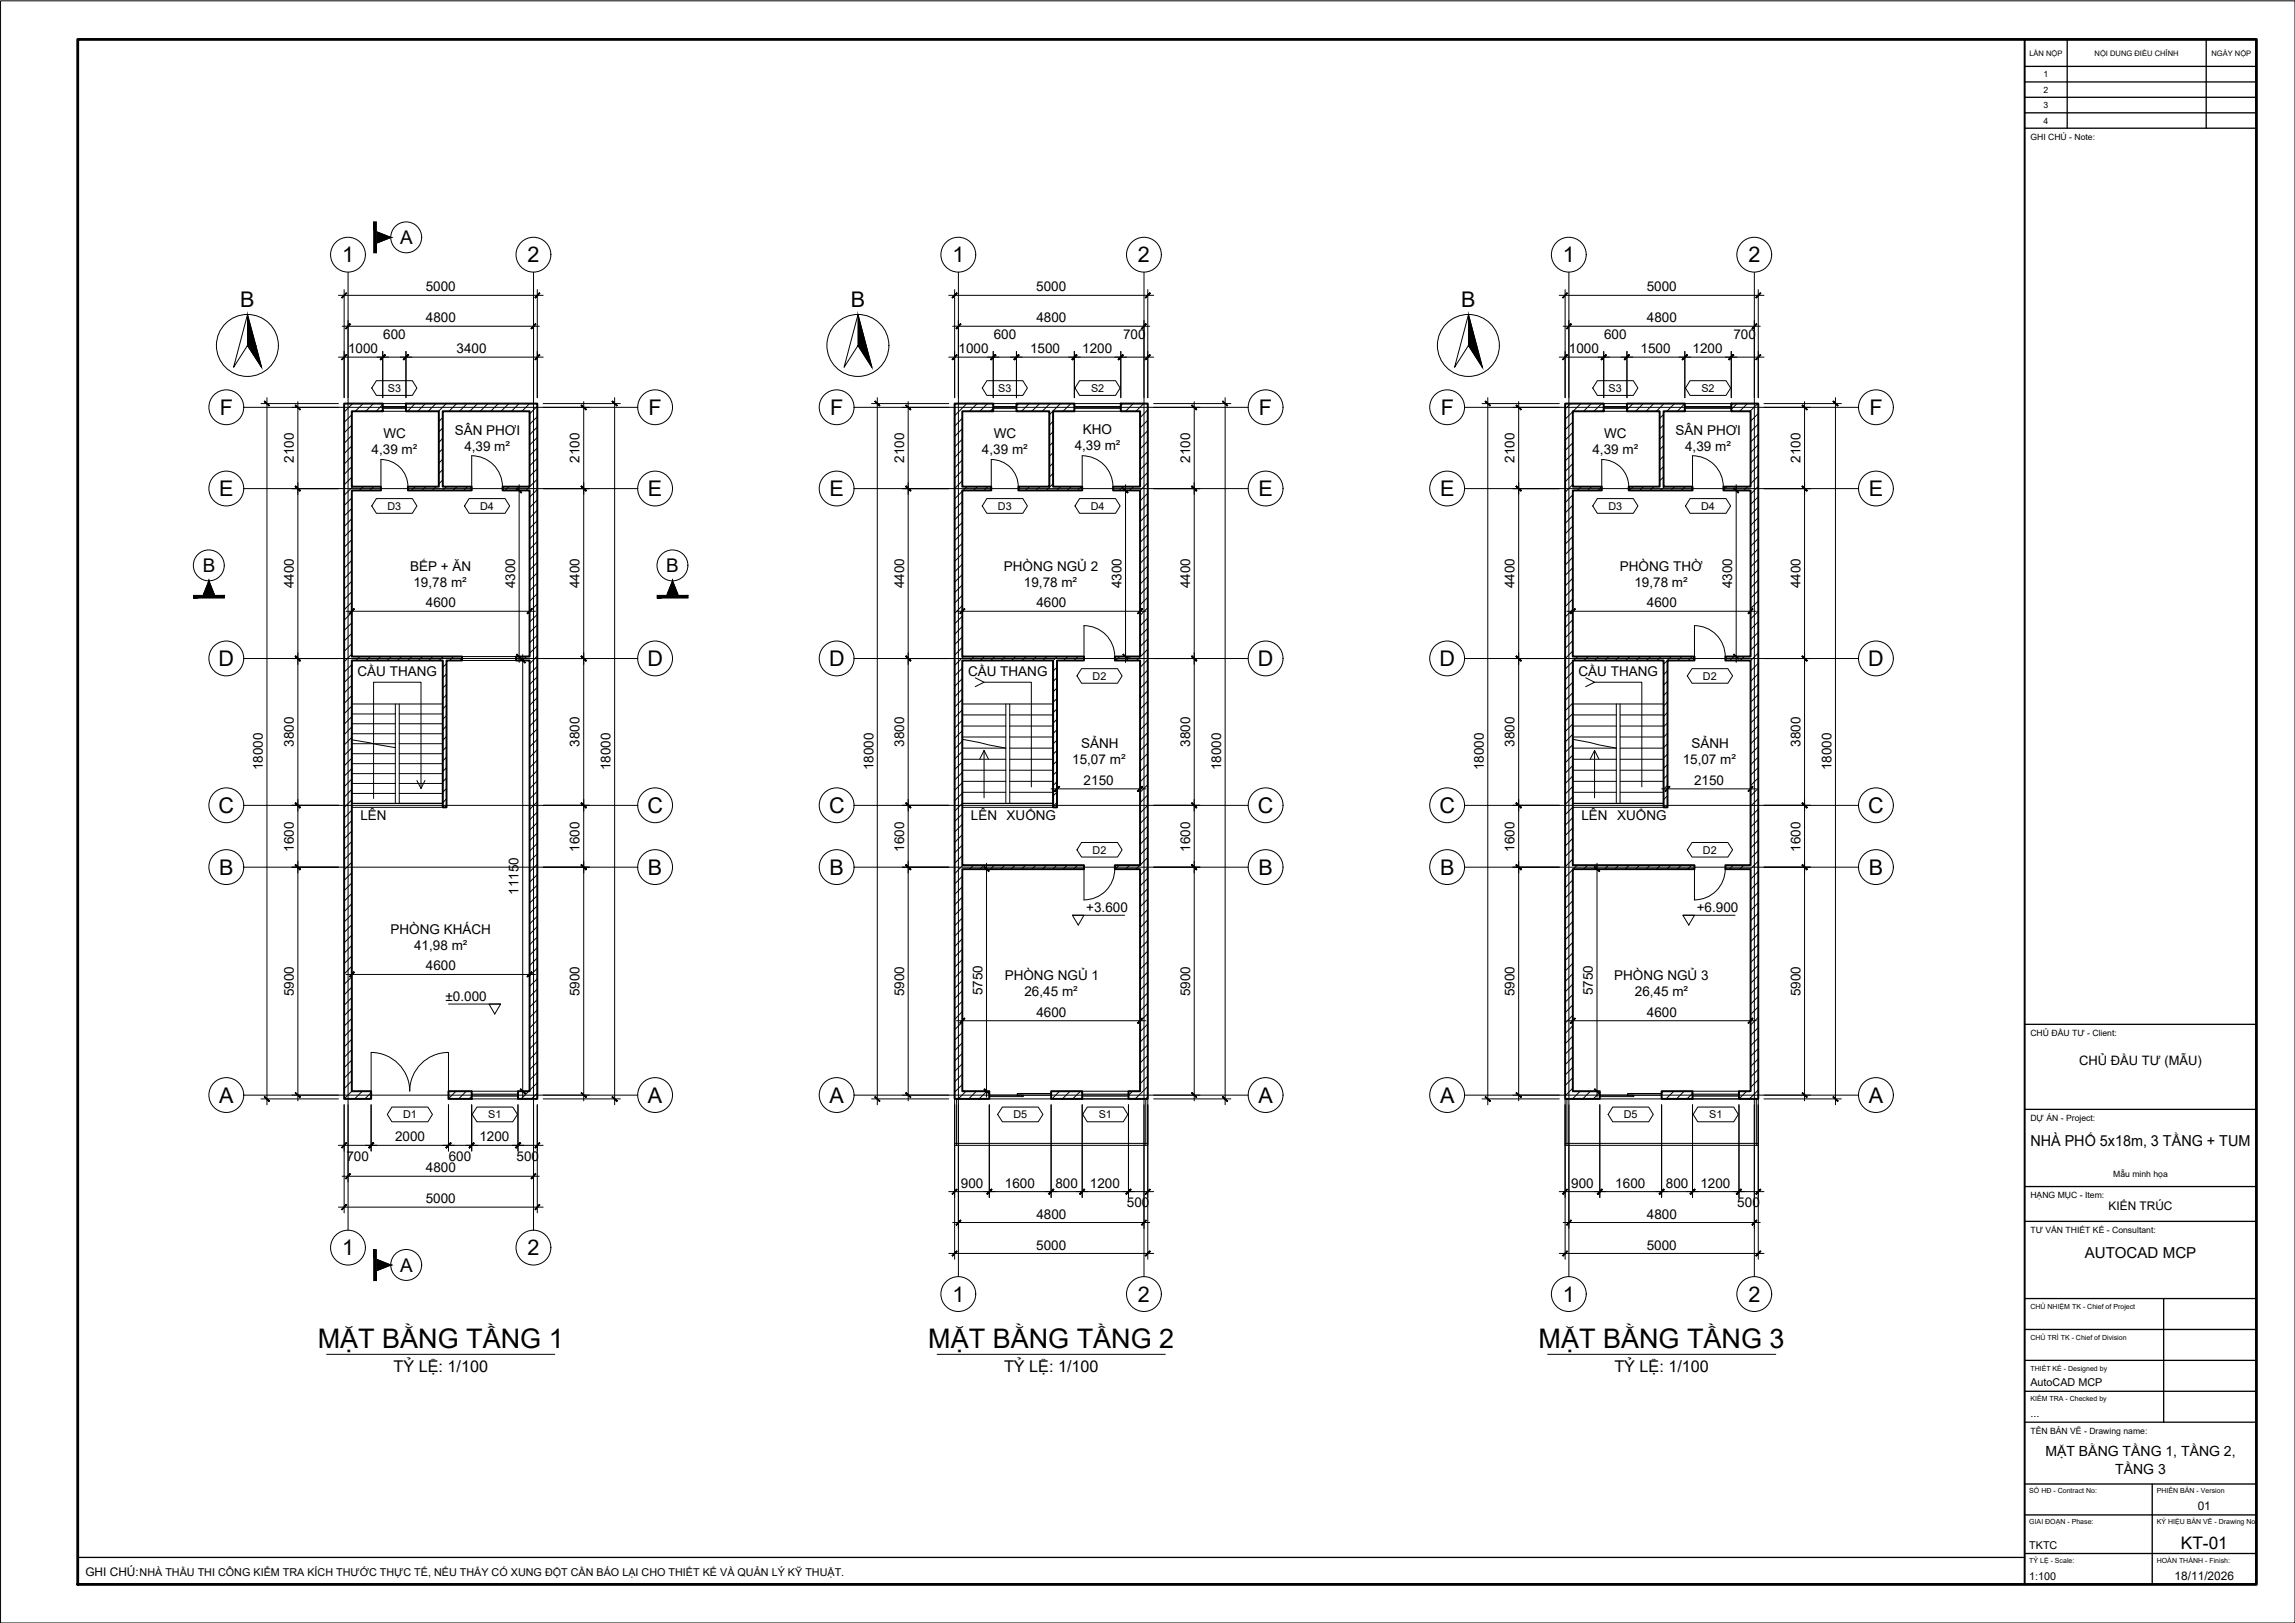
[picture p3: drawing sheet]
<svg xmlns="http://www.w3.org/2000/svg" width="594mm" height="420mm" viewBox="0 0 594 420" stroke-linecap="round" stroke-linejoin="round" font-family="sans-serif">
<defs><g id="words">
<g font-size="7">
<text x="82.3" y="349">MẶT BẰNG TẦNG 1</text>
<text x="240.3" y="349">MẶT BẰNG TẦNG 2</text>
<text x="398.3" y="349">MẶT BẰNG TẦNG 3</text>
</g>
<g font-size="5.6">
<text x="88.5" y="67.9">1</text>
<text x="136.5" y="67.9">2</text>
<text x="246.6" y="67.9">1</text>
<text x="294.6" y="67.9">2</text>
<text x="404.6" y="67.9">1</text>
<text x="452.6" y="67.9">2</text>
<text x="62.2" y="79.5">B</text>
<text x="220.2" y="79.5">B</text>
<text x="378.3" y="79.5">B</text>
<text x="56.9" y="107.5">F</text>
<text x="167.9" y="107.5">F</text>
<text x="214.9" y="107.5">F</text>
<text x="325.9" y="107.5">F</text>
<text x="372.9" y="107.5">F</text>
<text x="483.9" y="107.5">F</text>
<text x="56.7" y="128.5">E</text>
<text x="167.7" y="128.5">E</text>
<text x="214.7" y="128.5">E</text>
<text x="325.8" y="128.5">E</text>
<text x="372.8" y="128.5">E</text>
<text x="483.8" y="128.5">E</text>
<text x="56.6" y="172.5">D</text>
<text x="167.6" y="172.5">D</text>
<text x="214.6" y="172.5">D</text>
<text x="325.6" y="172.5">D</text>
<text x="372.6" y="172.5">D</text>
<text x="483.6" y="172.5">D</text>
<text x="56.6" y="210.5">C</text>
<text x="167.6" y="210.5">C</text>
<text x="214.6" y="210.5">C</text>
<text x="325.6" y="210.5">C</text>
<text x="372.6" y="210.5">C</text>
<text x="483.6" y="210.5">C</text>
<text x="56.7" y="226.5">B</text>
<text x="167.7" y="226.5">B</text>
<text x="214.7" y="226.5">B</text>
<text x="325.8" y="226.5">B</text>
<text x="372.8" y="226.5">B</text>
<text x="483.8" y="226.5">B</text>
<text x="56.7" y="285.5">A</text>
<text x="167.7" y="285.5">A</text>
<text x="214.7" y="285.5">A</text>
<text x="325.8" y="285.5">A</text>
<text x="372.8" y="285.5">A</text>
<text x="483.8" y="285.5">A</text>
<text x="88.5" y="325">1</text>
<text x="136.5" y="325">2</text>
<text x="246.6" y="337">1</text>
<text x="294.6" y="337">2</text>
<text x="404.6" y="337">1</text>
<text x="452.6" y="337">2</text>
</g>
<g font-size="4.9">
<text x="103.6" y="63.2">A</text>
<text x="52.5" y="148.1">B</text>
<text x="172.5" y="148.1">B</text>
<text x="103.6" y="329.3">A</text>
</g>
<text font-size="4.5" x="564.5" y="401">KT-01</text>
<g font-size="4.2">
<text x="101.9" y="355.2">TỶ LỆ: 1/100</text>
<text x="259.9" y="355.2">TỶ LỆ: 1/100</text>
<text x="417.9" y="355.2">TỶ LỆ: 1/100</text>
</g>
<g font-size="3.9">
<text x="525.6" y="296.7">NHÀ PHỐ 5x18m, 3 TẦNG + TUM</text>
<text x="539.6" y="325.7">AUTOCAD MCP</text>
</g>
<g font-size="3.6">
<text x="529.5" y="377">MẶT BẰNG TẦNG 1, TẦNG 2,</text>
<text x="547.6" y="381.6">TẦNG 3</text>
</g>
<g font-size="3.5">
<text x="110.2" y="75.4">5000</text>
<text x="268.2" y="75.4">5000</text>
<text x="426.3" y="75.4">5000</text>
<text x="110.3" y="83.4">4800</text>
<text x="268.3" y="83.4">4800</text>
<text x="426.3" y="83.4">4800</text>
<text x="99.2" y="87.7">600</text>
<text x="257.2" y="87.7">600</text>
<text x="290.7" y="87.7">700</text>
<text x="415.2" y="87.7">600</text>
<text x="448.7" y="87.7">700</text>
<text x="90.1" y="91.4">1000</text>
<text x="118.2" y="91.4">3400</text>
<text x="248.1" y="91.4">1000</text>
<text x="266.6" y="91.4">1500</text>
<text x="280.1" y="91.4">1200</text>
<text x="406.1" y="91.4">1000</text>
<text x="424.7" y="91.4">1500</text>
<text x="438.1" y="91.4">1200</text>
<text x="99.2" y="113.4">WC</text>
<text x="117.7" y="112.7">SÂN PHƠI</text>
<text x="257.2" y="113.4">WC</text>
<text x="280.3" y="112.4">KHO</text>
<text x="415.3" y="113.4">WC</text>
<text x="433.7" y="112.7">SÂN PHƠI</text>
<text x="76" y="119.8" transform="rotate(-90 76 119.8)">2100</text>
<text x="96.2" y="117.6">4,39 m²</text>
<text x="120.2" y="116.9">4,39 m²</text>
<text x="150" y="119.8" transform="rotate(-90 150 119.8)">2100</text>
<text x="234.1" y="119.8" transform="rotate(-90 234.1 119.8)">2100</text>
<text x="254.2" y="117.6">4,39 m²</text>
<text x="278.2" y="116.6">4,39 m²</text>
<text x="308.1" y="119.8" transform="rotate(-90 308.1 119.8)">2100</text>
<text x="392.1" y="119.8" transform="rotate(-90 392.1 119.8)">2100</text>
<text x="412.2" y="117.6">4,39 m²</text>
<text x="436.2" y="116.9">4,39 m²</text>
<text x="466.1" y="119.8" transform="rotate(-90 466.1 119.8)">2100</text>
<text x="106.2" y="147.7">BẾP + ĂN</text>
<text x="259.9" y="147.7">PHÒNG NGỦ 2</text>
<text x="419.3" y="147.7">PHÒNG THỜ</text>
<text x="76" y="152.3" transform="rotate(-90 76 152.3)">4400</text>
<text x="107" y="151.9">19,78 m²</text>
<text x="133.3" y="152.3" transform="rotate(-90 133.3 152.3)">4300</text>
<text x="150" y="152.3" transform="rotate(-90 150 152.3)">4400</text>
<text x="234.1" y="152.3" transform="rotate(-90 234.1 152.3)">4400</text>
<text x="265.1" y="151.9">19,78 m²</text>
<text x="290.3" y="152.3" transform="rotate(-90 290.3 152.3)">4300</text>
<text x="308.1" y="152.3" transform="rotate(-90 308.1 152.3)">4400</text>
<text x="392.1" y="152.3" transform="rotate(-90 392.1 152.3)">4400</text>
<text x="423.1" y="151.9">19,78 m²</text>
<text x="448.4" y="152.3" transform="rotate(-90 448.4 152.3)">4300</text>
<text x="466.1" y="152.3" transform="rotate(-90 466.1 152.3)">4400</text>
<text x="110.3" y="157.2">4600</text>
<text x="268.3" y="157.2">4600</text>
<text x="426.3" y="157.2">4600</text>
<text x="92.6" y="175">CẦU THANG</text>
<text x="250.6" y="175">CẦU THANG</text>
<text x="408.6" y="175">CẦU THANG</text>
<text x="76" y="193.4" transform="rotate(-90 76 193.4)">3800</text>
<text x="150" y="193.4" transform="rotate(-90 150 193.4)">3800</text>
<text x="234.1" y="193.4" transform="rotate(-90 234.1 193.4)">3800</text>
<text x="277.6" y="197.9">15,07 m²</text>
<text x="279.8" y="193.7">SẢNH</text>
<text x="308.1" y="193.4" transform="rotate(-90 308.1 193.4)">3800</text>
<text x="392.1" y="193.4" transform="rotate(-90 392.1 193.4)">3800</text>
<text x="435.6" y="197.9">15,07 m²</text>
<text x="437.8" y="193.7">SẢNH</text>
<text x="466.1" y="193.4" transform="rotate(-90 466.1 193.4)">3800</text>
<text x="68" y="199.4" transform="rotate(-90 68 199.4)">18000</text>
<text x="158" y="199.4" transform="rotate(-90 158 199.4)">18000</text>
<text x="226.1" y="199.4" transform="rotate(-90 226.1 199.4)">18000</text>
<text x="280.5" y="203.2">2150</text>
<text x="316.1" y="199.4" transform="rotate(-90 316.1 199.4)">18000</text>
<text x="384.1" y="199.4" transform="rotate(-90 384.1 199.4)">18000</text>
<text x="438.5" y="203.2">2150</text>
<text x="474.1" y="199.4" transform="rotate(-90 474.1 199.4)">18000</text>
<text x="93.3" y="212.3">LÊN</text>
<text x="251.3" y="212.3">LÊN XUỐNG</text>
<text x="409.4" y="212.3">LÊN XUỐNG</text>
<text x="76" y="220.5" transform="rotate(-90 76 220.5)">1600</text>
<text x="150" y="220.5" transform="rotate(-90 150 220.5)">1600</text>
<text x="234.1" y="220.5" transform="rotate(-90 234.1 220.5)">1600</text>
<text x="308.1" y="220.5" transform="rotate(-90 308.1 220.5)">1600</text>
<text x="392.1" y="220.5" transform="rotate(-90 392.1 220.5)">1600</text>
<text x="466.1" y="220.5" transform="rotate(-90 466.1 220.5)">1600</text>
<text x="134.3" y="231.7" transform="rotate(-90 134.3 231.7)">11150</text>
<text x="281.2" y="236.2">+3.600</text>
<text x="439.2" y="236.2">+6.900</text>
<text x="101.1" y="241.7">PHÒNG KHÁCH</text>
<text x="107.2" y="245.9">41,98 m²</text>
<text x="110.3" y="251.2">4600</text>
<text x="76" y="257.9" transform="rotate(-90 76 257.9)">5900</text>
<text x="150" y="257.9" transform="rotate(-90 150 257.9)">5900</text>
<text x="234.1" y="257.9" transform="rotate(-90 234.1 257.9)">5900</text>
<text x="254.4" y="257.6" transform="rotate(-90 254.4 257.6)">5750</text>
<text x="260.1" y="253.7">PHÒNG NGỦ 1</text>
<text x="265.2" y="257.9">26,45 m²</text>
<text x="308.1" y="257.9" transform="rotate(-90 308.1 257.9)">5900</text>
<text x="392.1" y="257.9" transform="rotate(-90 392.1 257.9)">5900</text>
<text x="412.3" y="257.6" transform="rotate(-90 412.3 257.6)">5750</text>
<text x="417.8" y="253.7">PHÒNG NGỦ 3</text>
<text x="423.2" y="257.9">26,45 m²</text>
<text x="466.1" y="257.9" transform="rotate(-90 466.1 257.9)">5900</text>
<text x="115.3" y="259.2">±0.000</text>
<text x="268.3" y="263.2">4600</text>
<text x="426.3" y="263.2">4600</text>
<text x="102.2" y="295.4">2000</text>
<text x="124.1" y="295.4">1200</text>
<text x="89.7" y="300.6">700</text>
<text x="110.3" y="303.4">4800</text>
<text x="116.2" y="300.6">600</text>
<text x="133.7" y="300.6">500</text>
<text x="110.2" y="311.4">5000</text>
<text x="248.7" y="307.5">900</text>
<text x="260.1" y="307.5">1600</text>
<text x="273.2" y="307.5">800</text>
<text x="282.1" y="307.5">1200</text>
<text x="406.7" y="307.5">900</text>
<text x="418.1" y="307.5">1600</text>
<text x="431.2" y="307.5">800</text>
<text x="440.2" y="307.5">1200</text>
<text x="268.3" y="315.5">4800</text>
<text x="291.7" y="312.6">500</text>
<text x="426.3" y="315.5">4800</text>
<text x="449.7" y="312.6">500</text>
<text x="268.2" y="323.5">5000</text>
<text x="426.3" y="323.5">5000</text>
</g>
<text font-size="3.4" x="538.2" y="275.7">CHỦ ĐẦU TƯ (MẪU)</text>
<g font-size="3.1">
<text x="545.8" y="313.2">KIẾN TRÚC</text>
<text x="568.9" y="391">01</text>
<text x="22.1" y="407.9">GHI CHÚ:NHÀ THẦU THI CÔNG KIỂM TRA KÍCH THƯỚC THỰC TẾ, NẾU THẤY CÓ XUNG ĐỘT CẦN BÁO LẠI CHO THIẾT KẾ VÀ QUẢN LÝ KỸ THUẬT.</text>
<text x="562.9" y="409">18/11/2026</text>
</g>
<g font-size="2.8">
<text x="100.4" y="101.5">S3</text>
<text x="258.4" y="101.5">S3</text>
<text x="282.4" y="101.5">S2</text>
<text x="416.4" y="101.5">S3</text>
<text x="440.4" y="101.5">S2</text>
<text x="100.3" y="132">D3</text>
<text x="124.3" y="132">D4</text>
<text x="258.3" y="132">D3</text>
<text x="282.3" y="132">D4</text>
<text x="416.4" y="132">D3</text>
<text x="440.4" y="132">D4</text>
<text x="282.8" y="176">D2</text>
<text x="440.8" y="176">D2</text>
<text x="282.8" y="221">D2</text>
<text x="440.8" y="221">D2</text>
<text x="104.3" y="289.5">D1</text>
<text x="126.4" y="289.5">S1</text>
<text x="262.3" y="289.5">D5</text>
<text x="284.4" y="289.5">S1</text>
<text x="420.3" y="289.5">D5</text>
<text x="442.4" y="289.5">S1</text>
<text x="525.6" y="358.8">AutoCAD MCP</text>
<text x="525.6" y="366.8">...</text>
<text x="525.3" y="401">TKTC</text>
<text x="525.3" y="409">1:100</text>
</g>
<g font-size="2.2">
<text x="529" y="20">1</text>
<text x="529" y="24">2</text>
<text x="529" y="28">3</text>
<text x="529" y="32">4</text>
<text x="525.6" y="36.2">GHI CHÚ - Note:</text>
<text x="525.6" y="268.2">CHỦ ĐẦU TƯ - Client:</text>
<text x="525.6" y="290.2">DỰ ÁN - Project:</text>
<text x="547" y="304.7">Mẫu minh họa</text>
<text x="525.6" y="310.2">HẠNG MỤC - Item:</text>
<text x="525.6" y="319.2">TƯ VẤN THIẾT KẾ - Consultant:</text>
<text x="525.6" y="371.2">TÊN BẢN VẼ - Drawing name:</text>
</g>
<g font-size="2">
<text x="525.3" y="14.4">LẦN NỘP</text>
<text x="542.2" y="14.4">NỘI DUNG ĐIỀU CHỈNH</text>
<text x="572.4" y="14.4">NGÀY NỘP</text>
</g>
<g font-size="1.8">
<text x="525.6" y="338.8">CHỦ NHIỆM TK - Chief of Project</text>
<text x="525.6" y="346.8">CHỦ TRÌ TK - Chief of Division</text>
<text x="525.6" y="354.8">THIẾT KẾ - Designed by</text>
<text x="525.6" y="362.8">KIỂM TRA - Checked by</text>
<text x="525.3" y="386.6">SỐ HĐ - Contract No:</text>
<text x="558.3" y="386.6">PHIÊN BẢN - Version</text>
<text x="525.3" y="394.6">GIAI ĐOẠN - Phase:</text>
<text x="558.3" y="394.6">KÝ HIỆU BẢN VẼ - Drawing No</text>
<text x="525.3" y="404.6">TỶ LỆ - Scale:</text>
<text x="558.3" y="404.6">HOÀN THÀNH - Finish:</text>
</g>
</g></defs>
<!-- layer: A-WALL -->
<path d="M89.1 104.5h10v2h-8v19.5h7.5v1h-7.5v43h28.5v1h-4v38h-1v-38h-23.5v111.5h5v2h-7zM105.1 104.5h34v180h-5v-2h3v-111.5h-3.5v-1h3.5v-43h-7v-1h7v-19.5h-22.5v19.5h7.5v1h-16.5v-1h8v-19.5h-8.5zM247.1 104.5h10v2h-8v19.5h7.5v1h-7.5v43h31.5v1h-7v38h-1v-38h-23.5v53h31.5v1h-31.5v57.5h7v2h-9zM263.1 104.5h15v2h-5.5v19.5h7.5v1h-16.5v-1h8v-19.5h-8.5zM290.1 104.5h7v180h-5v-2h3v-57.5h-6.5v-1h6.5v-53h-6.5v-1h6.5v-43h-7v-1h7v-19.5h-5zM405.1 104.5h10v2h-8v19.5h7.5v1h-7.5v43h31.5v1h-7v38h-1v-38h-23.5v53h31.5v1h-31.5v57.5h7v2h-9zM421.1 104.5h15v2h-5.5v19.5h7.5v1h-16.5v-1h8v-19.5h-8.5zM448.2 104.5h6.9v180h-5v-2h3.1v-57.5h-6.6v-1h6.6v-53h-6.6v-1h6.6v-43h-7.1v-1h7.1v-19.5h-5zM116.1 282.5h6v2h-6zM272.1 282.5h8v2h-8zM430.1 282.5h8v2h-8z" fill="none" stroke="#000" stroke-width=".51"/>
<!-- layer: A-WALL-PATT -->
<g fill="none" stroke="#000" stroke-width=".26">
<path d="M91.1 107.4l-2 1.9M91.1 110.1l-2 2M91.1 112.7l-2 2.1M91.1 115.4l-2 2M91.1 118.2l-2 1.9M91.3 104.5l-2.2 2.2M94 104.5l-2 2M96.7 104.5l-2 2M99.1 104.7l-1.7 1.8M107.5 104.5l-2 2M110.1 104.5l-2 2M112.8 104.5l-2 2"/>
<path d="M114.6 108.1l-1 1M114.6 110.8l-1 1M114.6 113.5l-1 1M114.6 116.2l-1 1M114.6 118.9l-1 1M115.5 104.5l-2 2M118.2 104.5l-2 2M120.9 104.5l-2 2M123.6 104.5l-2 2M126.3 104.5l-2 2M129 104.5l-2 2M131.7 104.5l-2 2"/>
<path d="M134.4 104.5l-2 2M137.1 104.5l-2 2M139.1 105.2l-2 1.9M139.1 107.9l-2 2M139.1 110.5l-2 2.1M139.1 113.2l-2 2M139.1 116l-2 1.9M139.1 118.6l-2 2M247.5 104.5l-.4 .4M249.1 111l-2 2M249.1 119.1l-2 2M249.1 108.3l-2 2"/>
<path d="M249.1 113.7l-2 2M249.1 116.4l-2 2M250.2 104.5l-3.1 3.1M253 104.5l-2.1 2M255.6 104.5l-2 2M257.1 105.7l-.8 .8M263.7 104.5l-.6 .6M266.4 104.5l-2 2M269.1 104.5l-2 2M271.8 104.5l-2 2M272.6 119.8l-1 1M272.6 109.1l-1 1"/>
<path d="M272.6 111.8l-1 .9M272.6 114.4l-1 1M272.6 117.1l-1 1.1M274.5 104.5l-2.9 2.9M277.2 104.5l-2 2M278.1 106.3l-.2 .2M290.7 104.5l-.6 .5M293.3 104.5l-1.9 2M296.1 104.5l-2 2M297.1 119.6l-2 2M297.1 106.1l-2 2M297.1 108.8l-2 2"/>
<path d="M297.1 111.5l-2 2M297.1 114.2l-2 2M297.1 116.9l-2 2M406.5 104.5l-1.4 1.4M407.1 106.6l-2 1.9M407.1 109.3l-2 2M407.1 117.3l-2 2M407.1 112l-2 2M407.1 114.6l-2 2M409.2 104.5l-2 2M411.9 104.5l-2 2M414.6 104.5l-2 2"/>
<path d="M422.7 104.5l-1.6 1.5M425.4 104.5l-2 2M428.1 104.5l-2 2M430.6 112.7l-1 1M430.6 118.1l-1 1M430.6 107.3l-1 1M430.6 110l-1 1M430.6 115.4l-1 1M430.8 104.5l-2 2M433.5 104.5l-2 2M436.1 104.5l-1.9 2M449.6 104.5l-1.4 1.5"/>
<path d="M452.3 104.5l-2 2M455 104.5l-2 2M455.1 112.4l-1.9 2M455.1 107.1l-1.9 2M455.1 109.8l-1.9 2M455.1 115.1l-1.9 2M455.1 117.8l-1.9 2M91.1 120.8l-2 2M91.1 123.5l-2 2M91.1 128.9l-2 2M91.1 131.6l-2 2M91.1 134.3l-2 2"/>
<path d="M91.1 137l-2 2M91.1 139.7l-2 2M91.3 126l-2.2 2.2M94 126l-1 1M96.7 126l-1 1M98.6 126.8l-.2 .2M107.5 126l-1 1M110.2 126l-1 1M112.9 126l-1 1M114.6 121.6l-1 1M114.6 124.2l-1 1.1M115.6 126l-1 1"/>
<path d="M118.3 126l-1 1M121 126l-1 1M131.8 126l-1.1 1M134.4 126l-1 1M139.1 121.3l-2 2M139.1 124l-2.9 3M139.1 126.7l-2 2M139.1 129.4l-2 2M139.1 132.1l-2 2M139.1 134.8l-2 2M139.1 137.5l-2 2M249.1 121.8l-2 2"/>
<path d="M249.1 124.5l-2 2M249.1 127.2l-2 2M249.1 129.9l-2 2M249.1 132.5l-2 2.1M249.1 135.3l-2 1.9M249.1 138l-2 2M250.3 126l-1 1M253 126l-1 1M255.7 126l-1 1M263.8 126l-.2 .2M266.5 126l-1 1M269.2 126l-1 1"/>
<path d="M272.6 125.2l-1.7 1.8M272.6 122.5l-1 1M274.5 126l-.9 1M277.3 126l-1.1 1M279.9 126l-1 1M290.7 126l-1 1M293.4 126l-1 1M297.1 125l-2 2M297.1 122.3l-2 2M297.1 127.7l-2 2M297.1 130.3l-2 2.1M297.1 133.1l-2 1.9"/>
<path d="M297.1 135.8l-2 2M297.1 138.4l-2 2M407.1 122.7l-2 2M407.1 130.8l-2 2M407.1 133.5l-2 2M407.1 120l-2 2M407.1 125.4l-2 2M407.1 128.1l-2 2M407.1 136.2l-2 2M407.1 138.9l-2 2M409.3 126l-1 1M412 126l-1 1"/>
<path d="M414.6 126l-.9 1M422.8 126l-1.1 1M425.4 126l-1 1M428.1 126l-1 1M430.6 120.8l-1 1M430.6 123.5l-1 1M430.8 126l-1 1M433.5 126l-1 1M436.2 126l-1 1M438.1 126.7l-.2 .3M447 126l-.9 .8M449.7 126l-1 1"/>
<path d="M452.4 126l-1 1M455.1 120.5l-1.9 2M455.1 123.2l-1.9 2M455.1 125.9l-1.9 2M455.1 128.6l-1.9 2M455.1 131.3l-1.9 2M455.1 134l-1.9 2M455.1 136.7l-1.9 2M455.1 139.4l-1.9 2M91.1 142.4l-2 2M91.1 145.1l-2 2M91.1 147.8l-2 2"/>
<path d="M91.1 150.5l-2 2M91.1 153.2l-2 2M91.1 155.9l-2 2M91.1 158.5l-2 2.1M139.1 140.2l-2 2M139.1 142.9l-2 2M139.1 145.6l-2 2M139.1 148.3l-2 2M139.1 151l-2 2M139.1 153.7l-2 2M139.1 156.3l-2 2.1M139.1 159l-2 2"/>
<path d="M249.1 143.3l-2 2M249.1 148.7l-2 2M249.1 156.8l-2 2M249.1 140.6l-2 2M249.1 146.1l-2 1.9M249.1 151.4l-2 2M249.1 154.1l-2 2M249.1 159.5l-2 2M297.1 141.1l-2 2M297.1 143.8l-2 2M297.1 146.5l-2 2M297.1 149.2l-2 2"/>
<path d="M297.1 151.9l-2 2M297.1 154.6l-2 2M297.1 157.3l-2 2M297.1 160l-2 2M407.1 141.6l-2 2M407.1 147l-2 2M407.1 155.1l-2 2M407.1 144.3l-2 2M407.1 149.7l-2 2M407.1 152.4l-2 2M407.1 157.8l-2 2M455.1 142.1l-1.9 2"/>
<path d="M455.1 144.8l-1.9 2M455.1 147.5l-1.9 2M455.1 150.2l-1.9 2M455.1 152.9l-1.9 2M455.1 155.6l-1.9 2M455.1 158.2l-1.9 2M91.1 161.2l-2 2M91.1 164l-2 1.9M91.1 166.6l-2 2.1M91.1 169.3l-2 2M91.1 172l-2 2M91.1 174.7l-2 2"/>
<path d="M91.1 177.4l-2 2M93.1 170l-1 1M95.8 170l-1 1M98.5 170l-1 1M101.2 170l-1 1M103.9 170l-1 1M106.6 170l-1 1M109.3 170l-1 1M112 170l-1 1M114.7 170l-1 1M115.6 171.8l-1 1M115.6 174.5l-1 1"/>
<path d="M115.6 177.2l-1 .9M115.6 179.9l-1 .9M117.4 170l-1 1M119.6 170.5l-.5 .5M136.2 170l-1 1M139.1 161.8l-2 1.9M139.1 164.4l-2 2.1M139.1 167.1l-2 2M139.1 169.8l-2 2M139.1 172.5l-2 2M139.1 175.2l-2 2M139.1 177.9l-2 2"/>
<path d="M249.1 167.6l-2 2M249.1 173l-2 2M249.1 162.2l-2 2M249.1 164.9l-2 2M249.1 175.7l-2 2M249.1 178.4l-2 2M249.4 170l-2.3 2.3M252.1 170l-1 1M254.8 170l-1 1M257.5 170l-1 1M260.2 170l-1 1M262.9 170l-1 1"/>
<path d="M265.6 170l-1 1M268.3 170l-1 1M270.9 170l-.9 1M273.6 172.7l-1 1M273.6 175.4l-1 1M273.6 178.1l-1 1M273.7 170l-1.1 1M276.4 170l-1 1M279 170l-.9 1M289.8 170l-1 1M292.5 170l-1 1M297.1 162.7l-2 2"/>
<path d="M297.1 165.4l-2 2M297.1 168.1l-2.9 2.9M297.1 170.8l-2 2M297.1 173.5l-2 2M297.1 176.1l-2 2.1M297.1 178.9l-2 1.9M407.1 160.4l-2 2M407.1 163.2l-2 1.9M407.1 165.9l-2 2M407.1 168.5l-2 2M407.1 171.2l-2 2M407.1 173.9l-2 2"/>
<path d="M407.1 176.6l-2 2M407.1 179.3l-2 2M408.4 170l-1 1M411.1 170l-1 1M413.8 170l-1 1M416.4 170l-.9 1M419.2 170l-1.1 1M421.9 170l-1.1 1M424.5 170l-.9 1M427.2 170l-1 1M430 170l-1.1 1M431.6 173.7l-1 1"/>
<path d="M431.6 176.4l-1 1M431.6 179.1l-1 .9M432.6 170l-2 2M435.3 170l-1 1M438 170l-1 1M448.8 170l-1 1M451.5 170l-1 1M455.1 161l-1.9 1.9M455.1 163.7l-1.9 2M455.1 166.3l-1.9 2M455.1 169l-1.9 2M455.1 171.7l-1.9 2"/>
<path d="M455.1 174.4l-1.9 2M455.1 177.1l-1.9 2M455.1 179.8l-1.9 2M91.1 180.1l-2 2M91.1 182.8l-2 2M91.1 185.5l-2 2M91.1 188.2l-2 2M91.1 190.9l-2 2M91.1 193.6l-2 2M91.1 196.3l-2 2M91.1 199l-2 2M115.6 182.5l-1 1.1"/>
<path d="M115.6 185.3l-1 .9M115.6 187.9l-1 1M115.6 190.6l-1 1M115.6 193.3l-1 1M115.6 196l-1 1M115.6 198.7l-1 1M139.1 180.6l-2 2M139.1 183.3l-2 2M139.1 186l-2 2M139.1 188.7l-2 2M139.1 191.4l-2 2M139.1 194.1l-2 2"/>
<path d="M139.1 196.8l-2 2M139.1 199.5l-2 2M249.1 181.1l-2 1.9M249.1 183.8l-2 2M249.1 186.4l-2 2.1M249.1 189.1l-2 2M249.1 191.9l-2 1.9M249.1 194.5l-2 2M249.1 197.2l-2 2M249.1 199.9l-2 2M273.6 180.8l-1 1M273.6 183.5l-1 1"/>
<path d="M273.6 186.2l-1 1M273.6 188.9l-1 1M273.6 191.6l-1 1M273.6 194.3l-1 1M273.6 197l-1 1M273.6 199.7l-1 1M297.1 181.6l-2 2M297.1 184.2l-2 2.1M297.1 186.9l-2 2M297.1 189.7l-2 1.9M297.1 192.3l-2 2M297.1 195l-2 2"/>
<path d="M297.1 197.7l-2 2M407.1 182l-2 2M407.1 184.7l-2 2M407.1 187.4l-2 2M407.1 190.1l-2 2M407.1 192.8l-2 2M407.1 195.5l-2 2M407.1 198.2l-2 2M431.6 181.7l-1 1.1M431.6 184.4l-1 1.1M431.6 187.2l-1 .9M431.6 189.8l-1 1"/>
<path d="M431.6 192.5l-1 1M431.6 195.2l-1 1M431.6 197.9l-1 1M455.1 182.5l-1.9 2M455.1 185.2l-1.9 2M455.1 187.9l-1.9 2M455.1 190.6l-1.9 2M455.1 193.3l-1.9 2M455.1 196l-1.9 2M455.1 198.7l-1.9 2M91.1 201.7l-2 2M91.1 204.3l-2 2.1"/>
<path d="M91.1 207.1l-2 1.9M91.1 209.8l-2 2M91.1 212.4l-2 2.1M91.1 215.1l-2 2M91.1 217.8l-2 2M115.6 201.4l-1 1M115.6 204.1l-1 1M115.6 206.8l-1 1M139.1 202.1l-2 2.1M139.1 204.9l-2 1.9M139.1 207.6l-2 2M139.1 210.2l-2 2.1"/>
<path d="M139.1 212.9l-2 2M139.1 215.6l-2 2M139.1 218.3l-2 2M249.1 202.6l-2 2M249.1 205.3l-2 2M249.1 208l-2 2M249.1 210.7l-2 2M249.1 213.4l-2 2M249.1 216.1l-2 2M249.1 218.8l-2 2M273.6 202.4l-1 1M273.6 205.1l-1 .9"/>
<path d="M273.6 207.7l-1 1M297.1 200.4l-2 2M297.1 203.1l-2 2M297.1 205.8l-2 2M297.1 208.5l-2 2M297.1 211.2l-2 2M297.1 213.9l-2 2M297.1 216.6l-2 2M297.1 219.3l-2 2M407.1 200.9l-2 2M407.1 203.6l-2 2M407.1 206.2l-2 2.1"/>
<path d="M407.1 209l-2 1.9M407.1 211.7l-2 2M407.1 214.3l-2 2M407.1 217l-2 2M407.1 219.8l-2 1.9M431.6 200.6l-1 1M431.6 203.3l-1 1M431.6 206l-1 1M431.6 208.7l-.3 .3M455.1 201.4l-1.9 2M455.1 204l-1.9 2.1M455.1 206.8l-1.9 1.9"/>
<path d="M455.1 209.5l-1.9 2M455.1 212.1l-1.9 2M455.1 214.8l-1.9 2M455.1 217.6l-1.9 1.9M91.1 220.5l-2 2M91.1 223.2l-2 2M91.1 225.9l-2 2M91.1 228.6l-2 2M91.1 231.3l-2 2M91.1 234l-2 2M91.1 236.7l-2 2M91.1 239.4l-2 2"/>
<path d="M139.1 221l-2 2M139.1 223.7l-2 2M139.1 226.4l-2 2M139.1 229.1l-2 2M139.1 231.8l-2 2M139.1 234.5l-2 2M139.1 237.2l-2 2M139.1 239.9l-2 2M249.1 221.5l-2 2M249.1 226.9l-2 2M249.1 229.6l-2 2M249.1 232.2l-2 2.1"/>
<path d="M249.1 235l-2 1.9M249.1 237.7l-2 1.9M249.3 224l-2.2 2.2M252 224l-1 1M254.7 224l-1 1M257.4 224l-1 1M260.1 224l-1 1M262.8 224l-1 1M265.4 224l-.9 1M268.2 224l-1.1 1M270.9 224l-1.1 1M273.5 224l-.9 1"/>
<path d="M276.2 224l-1 1M278.9 224l-1 1M289.7 224l-1 1M292.4 224l-1 1M297.1 222l-3 3M297.1 224.7l-2 2M297.1 227.4l-2 2M297.1 230l-2 2.1M297.1 232.7l-2 2M297.1 235.5l-2 1.9M297.1 238.1l-2 2.1M407.1 222.4l-2 2"/>
<path d="M407.1 225.1l-2 2M407.1 227.8l-2 2M407.1 230.5l-2 2M407.1 233.2l-2 2M407.1 235.9l-2 2M407.1 238.6l-2 2M408.3 224l-1 1M410.9 224l-.9 1M413.7 224l-1.1 1M416.4 224l-1.1 1M419 224l-.9 1M421.7 224l-1 1"/>
<path d="M424.4 224l-1 1M427.1 224l-1 1M429.8 224l-1 1M432.5 224l-1 1M435.2 224l-1 1M437.9 224l-1 1M448.7 224l-1 1M451.4 224l-1 1M455.1 220.2l-1.9 2M455.1 222.9l-2 2.1M455.1 225.6l-1.9 2M455.1 228.3l-1.9 2"/>
<path d="M455.1 231l-1.9 2M455.1 233.7l-1.9 2M455.1 236.4l-1.9 2M455.1 239.1l-1.9 2M91.1 242.1l-2 2M91.1 244.8l-2 2M91.1 247.5l-2 2M91.1 250.1l-2 2.1M91.1 252.9l-2 1.9M91.1 255.6l-2 2M91.1 258.2l-2 2.1M139.1 242.6l-2 2"/>
<path d="M139.1 245.3l-2 2M139.1 247.9l-2 2.1M139.1 250.7l-2 1.9M139.1 253.4l-2 2M139.1 256l-2 2.1M139.1 258.7l-2 2M249.1 240.3l-2 2.1M249.1 243l-2 2M249.1 245.7l-2 2M249.1 248.4l-2 2M249.1 251.1l-2 2M249.1 253.8l-2 2"/>
<path d="M249.1 256.5l-2 2M249.1 259.2l-2 2M297.1 240.8l-2 2M297.1 243.5l-2 2M297.1 246.2l-2 2M297.1 248.9l-2 2M297.1 251.6l-2 2M297.1 254.3l-2 2M297.1 257l-2 2M297.1 259.7l-2 2M407.1 241.3l-2 2M407.1 244l-2 2"/>
<path d="M407.1 246.7l-2 2M407.1 249.4l-2 2M407.1 252.1l-2 2M407.1 254.8l-2 2M407.1 257.5l-2 2M455.1 241.8l-1.9 2M455.1 244.5l-1.9 2M455.1 247.2l-1.9 2M455.1 249.9l-1.9 2M455.1 252.6l-1.9 2M455.1 255.3l-1.9 2M455.1 257.9l-1.9 2.1"/>
<path d="M91.1 260.9l-2 2M91.1 263.7l-2 1.9M91.1 266.3l-2 2.1M91.1 269l-2 2M91.1 271.7l-2 2M91.1 274.4l-2 2M91.1 277.1l-2 2M91.1 279.8l-2 2M139.1 261.5l-2 1.9M139.1 264.1l-2 2M139.1 266.8l-2 2M139.1 269.5l-2 2"/>
<path d="M139.1 272.2l-2 2M139.1 274.9l-2 2M139.1 277.6l-2 2M249.1 261.9l-2 2M249.1 264.6l-2 2M249.1 267.3l-2 2M249.1 270l-2 2M249.1 272.7l-2 2M249.1 275.4l-2 2M249.1 278l-2 2.1M297.1 262.4l-2 2M297.1 265.1l-2 2"/>
<path d="M297.1 267.8l-2 2M297.1 270.5l-2 2M297.1 273.2l-2 2M297.1 275.8l-2 2.1M297.1 278.6l-2 1.9M407.1 260.1l-2 2.1M407.1 262.8l-2 2M407.1 265.6l-2 1.9M407.1 268.2l-2 2M407.1 270.9l-2 2M407.1 273.6l-2 2M407.1 276.3l-2 2"/>
<path d="M407.1 279l-2 2M455.1 260.6l-1.9 2M455.1 263.4l-1.9 1.9M455.1 266l-1.9 2M455.1 268.7l-1.9 2M455.1 271.4l-1.9 2M455.1 274.1l-1.9 2M455.1 276.8l-1.9 2M455.1 279.5l-1.9 2M91.1 282.5l-2 2M93.8 282.5l-2 2M96.1 282.9l-1.6 1.6"/>
<path d="M118 282.5l-1.9 1.9M120.7 282.5l-2 2M122.1 283.8l-.7 .7M134.2 282.5l-.1 .1M136.9 282.5l-2 2M139.1 280.3l-2 2M139.1 283l-1.5 1.5M249.1 280.8l-2 1.9M250.1 282.5l-2.1 2M252.7 282.5l-1.9 2M255.5 282.5l-2 2M274.3 282.5l-2 2"/>
<path d="M277 282.5l-2 2M279.7 282.5l-2 2M293.2 282.5l-1.1 1M297.1 281.3l-3.3 3.2M297.1 283.9l-.5 .6M407.1 281.7l-2 2M409 282.5l-2 2M411.7 282.5l-2 2M414.1 282.8l-1.7 1.7M430.6 282.5l-.5 .5M433.3 282.5l-2 2M436 282.5l-2 2"/>
<path d="M438.1 283l-1.4 1.5M452.1 282.5l-2 2M455.1 282.2l-2.2 2.3"/>
</g>
<!-- layer: A-DOOR -->
<g fill="none" stroke="#000" stroke-width=".26">
<path d="M98.6 119a7 7 0 0 1 7 7M98.6 119v7M122.1 118a8 8 0 0 1 8 8M122.1 118v8M280.1 118a8 8 0 0 1 8 8M280.1 118v8M263.6 126a7 7 0 0 0-7-7v7M421.6 126a7 7 0 0 0-7-7v7M446.1 126a8 8 0 0 0-8-8v8M288.6 169.9a8 8 0 0 0-8-7.9v8M446.6 169.9a8 8 0 0 0-8-7.9v8M288.6 225a8 8 0 0 1-8 8v-8"/>
<path d="M446.6 225a8 8 0 0 1-8 8v-8M96 272.5a10 10 0 0 1 10.1 10 10 10 0 0 1 10-10M96.1 272.5v10M116.1 272.5v10M256.1 283.5h8.8v.4h-8.8zM263.3 283.1h8.8v.4h-8.8zM414.1 283.5h8.8v.4h-8.8zM421.3 283.1h8.8v.4h-8.8z"/>
</g>
<!-- layer: A-ANNO-TEXT -->
<g fill="none" stroke="#000" stroke-width=".26">
<path d="M97.4 98.6h9.3l1.2 1.9-1.2 1.9h-9.3l-1.2-1.9zM255.5 98.6h9.3l1.2 1.9-1.2 1.9h-9.3l-1.2-1.9zM279.5 98.6h9.3l1.2 1.9-1.2 1.9h-9.3l-1.2-1.9zM413.5 98.6h9.3l1.2 1.9-1.2 1.9h-9.3l-1.2-1.9zM437.5 98.6h9.3l1.2 1.9-1.2 1.9h-9.3l-1.2-1.9zM97.4 129.1h9.3l1.2 1.9-1.2 1.9h-9.3l-1.2-1.9zM121.4 129.1h9.3l1.2 1.9-1.2 1.9h-9.3l-1.2-1.9zM255.5 129.1h9.3l1.2 1.9-1.2 1.9h-9.3l-1.2-1.9zM279.5 129.1h9.3l1.2 1.9-1.2 1.9h-9.3l-1.2-1.9zM413.5 129.1h9.3l1.2 1.9-1.2 1.9h-9.3l-1.2-1.9zM437.5 129.1h9.3l1.2 1.9-1.2 1.9h-9.3l-1.2-1.9zM280 173.1h9.3l1.2 1.9-1.2 1.9h-9.3l-1.2-1.9z"/>
<path d="M438 173.1h9.3l1.2 1.9-1.2 1.9h-9.3l-1.2-1.9zM280 218.1h9.3l1.2 1.9-1.2 1.9h-9.3l-1.2-1.9zM438 218.1h9.3l1.2 1.9-1.2 1.9h-9.3l-1.2-1.9zM101.4 286.6h9.4l1.1 1.9-1.1 1.9h-9.4l-1.1-1.9zM123.5 286.6h9.2l1.3 1.9-1.3 1.9h-9.2l-1.3-1.9zM259.5 286.6h9.2l1.3 1.9-1.3 1.9h-9.2l-1.3-1.9zM281.4 286.6h9.4l1.1 1.9-1.1 1.9h-9.4l-1.1-1.9zM417.5 286.6h9.3l1.2 1.9-1.2 1.9h-9.3l-1.2-1.9zM439.5 286.6h9.3l1.2 1.9-1.2 1.9h-9.3l-1.2-1.9zM84.6 350.6h59M242.6 350.6h59M400.6 350.6h59.1"/>
</g>
<!-- layer: A-GLAZ -->
<g fill="none" stroke="#000" stroke-width=".26">
<path d="M99.1 104.5h6M99.1 106.5h6M99.1 105.2h6M99.1 105.7h6M257.1 104.5h6M257.1 106.5h6M257.1 105.2h6M257.1 105.7h6M278.1 104.5h12M278.1 106.5h12M278.1 105.2h12M278.1 105.7h12"/>
<path d="M415.1 104.5h6M415.1 106.5h6M415.1 105.2h6M415.1 105.7h6M436.1 104.5h12.1M436.1 106.5h12.1M436.1 105.2h12.1M436.1 105.7h12.1M122.1 284.5h12M122.1 282.5h12M122.1 283.8h12M122.1 283.3h12"/>
<path d="M280.1 284.5h12M280.1 282.5h12M280.1 283.8h12M280.1 283.3h12M438.1 284.5h12M438.1 282.5h12M438.1 283.8h12M438.1 283.3h12"/>
</g>
<!-- layer: A-OPEN -->
<path d="M119.6 171h14M119.6 170h14M91.1 209h23.5M91.1 208h23.5M249.1 209h23.5M249.1 208h23.5M407.1 209h23.5M407.1 208h23.5" fill="none" stroke="#000" stroke-width=".26"/>
<!-- layer: A-ANNO-DIMS -->
<g fill="none" stroke="#000" stroke-width=".26">
<path d="M87.6 76.5h53M89.1 75v28M139.1 75v28M245.6 76.5h53M247.1 75v28M297.1 75v28M403.6 76.5h53M405.1 75v28M455.1 75v28M87.6 92.5h53M88.6 84.5h51M90.1 83v20"/>
<path d="M99.1 91v12M105.1 91v12M138.1 83v20M245.6 92.5h53M246.6 84.5h51M248.1 83v20M257.1 91v12M263.1 91v12M278.1 91v12M290.1 91v12M296.1 83v20M403.6 92.5h53"/>
<path d="M404.6 84.5h51M406.1 83v20M415.1 91v12M421.1 91v12M436.1 91v12M448.2 91v12M454.1 83v20M67.6 104.5h20M69.1 103v183M75.6 105.5h12M77.1 104v181M140.6 105.5h12"/>
<path d="M140.6 104.5h20M151.1 104v181M159.1 103v183M225.6 104.5h20M227.1 103v183M233.6 105.5h12M235.1 104v181M298.6 105.5h12M298.6 104.5h20M309.1 104v181M317.1 103v183M383.6 104.5h20"/>
<path d="M385.1 103v183M391.6 105.5h12M393.1 104v181M456.6 105.5h12M456.6 104.5h20M467.1 104v181M475.1 103v183M75.6 126.5h12M134.4 125.5v46M140.6 126.5h12M233.6 126.5h12M291.4 125.5v46"/>
<path d="M298.6 126.5h12M391.6 126.5h12M449.4 125.5v46M456.6 126.5h12M89.6 158.2h49M247.6 158.2h49M405.6 158.2h49M75.6 170.5h12M135.3 169.5v114.5M140.6 170.5h12M233.6 170.5h12M298.6 170.5h12"/>
<path d="M391.6 170.5h12M456.6 170.5h12M75.6 208.5h12M140.6 208.5h12M233.6 208.5h12M272.1 204.2h24.5M298.6 208.5h12M391.6 208.5h12M430.1 204.2h24.5M456.6 208.5h12M75.6 224.5h12M140.6 224.5h12"/>
<path d="M233.6 224.5h12M255.4 223.5v60.5M298.6 224.5h12M391.6 224.5h12M413.4 223.5v60.5M456.6 224.5h12M89.6 252.3h49M247.6 264.2h49M405.6 264.2h49M67.6 284.5h20M75.6 283.5h12M87.6 296.5h53"/>
<path d="M89.1 286v28M90.1 286v20M96.1 286v12M116.1 286v12M122.1 286v12M134.1 286v12M138.1 286v20M139.1 286v28M140.6 283.5h12M140.6 284.5h20M225.6 284.5h20M233.6 283.5h12"/>
<path d="M247.1 286v40M248.1 286v32M256.1 286v24M272.1 286v24M280.1 286v24M292.1 286v24M296.1 286v32M297.1 286v40M298.6 283.5h12M298.6 284.5h20M383.6 284.5h20M391.6 283.5h12"/>
<path d="M405.1 286v40M406.1 286v32M414.1 286v24M430.1 286v24M438.1 286v24M450.1 286v24M454.1 286v32M455.1 286v40M456.6 283.5h12M456.6 284.5h20M87.6 312.5h53M88.6 304.5h51"/>
<path d="M245.6 308.5h53M246.6 316.5h51M403.6 308.5h53M404.6 316.5h51M245.6 324.5h53M403.6 324.5h53"/>
</g>
<!-- layer: 0 -->
<g fill="#000" stroke="#000" stroke-width=".26">
<path d="M89.6 75.8l-1.1 1.3 1.3-1.2zM88.4 77l1.2-1.2-1.1 1.3z"/>
<path d="M138.4 77l.2 .1 1-1.3zM139.6 75.8l.2 .1-1.2 1.2z"/>
<path d="M247.7 75.8l-1.1 1.3 1.2-1.2zM246.4 77l1.3-1.2-1.1 1.3z"/>
<path d="M296.4 77l.2 .1 1.1-1.3zM297.7 75.8l.1 .1-1.2 1.2z"/>
<path d="M405.7 75.8l-1.1 1.3 1.2-1.2zM405.7 75.8l-1.1 1.3-.1-.1z"/>
<path d="M454.5 77l.1 .1 1.1-1.3zM455.7 75.8l.1 .1-1.2 1.2z"/>
<path d="M89.6 91.8l-1.1 1.3 1.3-1.2zM88.4 93l1.2-1.2-1.1 1.3z"/>
<path d="M90.6 83.8l-1.1 1.3 1.2-1.2zM90.6 83.8l-1.1 1.3-.1-.1z"/>
<path d="M98.4 93l.2 .1 1-1.3zM99.6 91.8l.2 .1-1.2 1.2z"/>
<path d="M99.6 91.8l-1 1.3 1.2-1.2zM99.6 91.8l-1 1.3-.2-.1z"/>
<path d="M104.4 93l.1 .1 1.1-1.3zM105.6 91.8l.2 .1-1.3 1.2z"/>
<path d="M105.6 91.8l-1.1 1.3 1.3-1.2zM104.4 93l1.2-1.2-1.1 1.3z"/>
<path d="M137.4 85l.2 .1 1-1.3zM138.6 83.8l.1 .1-1.1 1.2z"/>
<path d="M138.4 93l.2 .1 1-1.3zM139.6 91.8l.2 .1-1.2 1.2z"/>
<path d="M247.7 91.8l-1.1 1.3 1.2-1.2zM246.4 93l1.3-1.2-1.1 1.3z"/>
<path d="M248.6 83.8l-1 1.3 1.2-1.2zM248.6 83.8l-1 1.3-.1-.1z"/>
<path d="M256.4 93l.2 .1 1.1-1.3zM257.7 91.8l.1 .1-1.2 1.2z"/>
<path d="M257.7 91.8l-1.1 1.3 1.2-1.2zM256.4 93l1.3-1.2-1.1 1.3z"/>
<path d="M262.4 93l.2 .1 1.1-1.3zM263.7 91.8l.1 .1-1.2 1.2z"/>
<path d="M263.7 91.8l-1.1 1.3 1.2-1.2zM262.4 93l1.3-1.2-1.1 1.3z"/>
<path d="M277.5 93l.1 .1 1.1-1.3zM278.7 91.8l.1 .1-1.2 1.2z"/>
<path d="M278.7 91.8l-1.1 1.3 1.2-1.2zM278.7 91.8l-1.1 1.3-.1-.1z"/>
<path d="M290.6 91.8l-1.2 1.2 .2 .1zM290.6 91.8l.2 .1-1.2 1.2z"/>
<path d="M290.6 91.8l-1 1.3 1.2-1.2zM290.6 91.8l-1 1.3-.2-.1z"/>
<path d="M296.6 83.8l-1.1 1.2 .1 .1zM296.6 83.8l.2 .1-1.2 1.2z"/>
<path d="M296.4 93l.2 .1 1.1-1.3zM297.7 91.8l.1 .1-1.2 1.2z"/>
<path d="M405.7 91.8l-1.1 1.3 1.2-1.2zM405.7 91.8l-1.1 1.3-.1-.1z"/>
<path d="M406.7 83.8l-1.1 1.3 1.2-1.2zM406.7 83.8l-1.1 1.3-.1-.1z"/>
<path d="M414.5 93l.1 .1 1.1-1.3zM415.7 91.8l.1 .1-1.2 1.2z"/>
<path d="M415.7 91.8l-1.1 1.3 1.2-1.2zM414.5 93l1.2-1.2-1.1 1.3z"/>
<path d="M420.5 93l.1 .1 1.1-1.3zM421.7 91.8l.1 .1-1.2 1.2z"/>
<path d="M421.7 91.8l-1.1 1.3 1.2-1.2zM421.7 91.8l-1.1 1.3-.1-.1z"/>
<path d="M435.5 93l.1 .1 1.1-1.3zM436.7 91.8l.1 .1-1.2 1.2z"/>
<path d="M436.7 91.8l-1.1 1.3 1.2-1.2zM435.5 93l1.2-1.2-1.1 1.3z"/>
<path d="M447.5 93l.1 .1 1.1-1.3zM448.7 91.8l.1 .1-1.2 1.2z"/>
<path d="M448.7 91.8l-1.1 1.3 1.2-1.2zM448.7 91.8l-1.1 1.3-.1-.1z"/>
<path d="M453.5 85l.1 .1 1.1-1.3zM454.7 83.8l.1 .1-1.2 1.2z"/>
<path d="M454.5 93l.1 .1 1.1-1.3zM455.7 91.8l.1 .1-1.2 1.2z"/>
<path d="M68.4 103.9l1.2 1.2 .1-.1zM68.4 103.9l.2-.1 1.1 1.2z"/>
<path d="M76.4 104.9l1.2 1.2 .1-.1zM76.4 104.9l.2-.1 1.1 1.2z"/>
<path d="M150.4 104.9l1.3 1.2 .1-.1zM150.4 104.9l.2-.1 1.2 1.2z"/>
<path d="M158.4 103.9l1.3 1.2 .1-.1zM158.4 103.9l.2-.1 1.2 1.2z"/>
<path d="M226.5 103.9l1.1 1.2 .2-.1zM226.5 103.9l.1-.1 1.2 1.2z"/>
<path d="M234.5 104.9l1.1 1.2 .2-.1zM234.5 104.9l.1-.1 1.2 1.2z"/>
<path d="M308.5 104.9l1.1 1.2 .2-.1zM308.5 104.9l.1-.1 1.2 1.2z"/>
<path d="M316.5 103.9l1.1 1.2 .2-.1zM316.5 103.9l.1-.1 1.2 1.2z"/>
<path d="M384.4 103.9l1.3 1.2 .1-.1zM384.4 103.9l.2-.1 1.2 1.2z"/>
<path d="M392.4 104.9l1.3 1.2 .1-.1zM392.4 104.9l.2-.1 1.2 1.2z"/>
<path d="M466.5 104.9l1.2 1.2 .1-.1zM466.5 104.9l.1-.1 1.2 1.2z"/>
<path d="M474.5 103.9l1.2 1.2 .1-.1zM474.5 103.9l.1-.1 1.2 1.2z"/>
<path d="M76.6 125.8l-.2 .1 1.3 1.1zM76.4 125.9l1.3 1.1-.1 .1z"/>
<path d="M76.4 125.9l1.2 1.2 .1-.1zM76.6 125.8l1.1 1.2-1.3-1.1z"/>
<path d="M133.7 126.4l1.2 1.2 .1-.1zM133.7 126.4l.1-.1 1.2 1.2z"/>
<path d="M150.6 125.8l-.2 .1 1.4 1.1zM150.4 125.9l1.4 1.1-.1 .1z"/>
<path d="M150.4 125.9l1.3 1.2 .1-.1zM150.6 125.8l1.2 1.2-1.4-1.1z"/>
<path d="M234.6 125.8l-.1 .1 1.3 1.1zM234.5 125.9l1.3 1.1-.2 .1z"/>
<path d="M234.5 125.9l1.1 1.2 .2-.1zM234.6 125.8l1.2 1.2-1.3-1.1z"/>
<path d="M290.7 126.4l1.2 1.2 .1-.1zM290.7 126.4l.1-.1 1.2 1.2z"/>
<path d="M308.6 125.8l-.1 .1 1.3 1.1zM308.5 125.9l1.3 1.1-.2 .1z"/>
<path d="M308.5 125.9l1.1 1.2 .2-.1zM308.6 125.8l1.2 1.2-1.3-1.1z"/>
<path d="M392.6 125.8l-.2 .1 1.4 1.1zM392.4 125.9l1.4 1.1-.1 .1z"/>
<path d="M392.4 125.9l1.3 1.2 .1-.1zM392.4 125.9l.2-.1 1.2 1.2z"/>
<path d="M448.7 126.4l1.2 1.2 .2-.1zM448.7 126.4l.2-.1 1.2 1.2z"/>
<path d="M466.6 125.8l-.1 .1 1.3 1.1zM466.5 125.9l1.3 1.1-.1 .1z"/>
<path d="M466.5 125.9l1.2 1.2 .1-.1zM466.5 125.9l.1-.1 1.2 1.2z"/>
<path d="M91.6 157.6l-1 1.3 1.2-1.2zM91.6 157.6l-1 1.3-.2-.1z"/>
<path d="M136.4 158.8l.1 .1 1.1-1.3zM137.6 157.6l.2 .1-1.3 1.2z"/>
<path d="M249.7 157.6l-1.1 1.3 1.2-1.2zM248.4 158.8l1.3-1.2-1.1 1.3z"/>
<path d="M294.4 158.8l.2 .1 1.1-1.3zM295.7 157.6l.1 .1-1.2 1.2z"/>
<path d="M407.7 157.6l-1.1 1.3 1.2-1.2zM406.5 158.8l1.2-1.2-1.1 1.3z"/>
<path d="M452.5 158.8l.1 .1 1.1-1.3zM453.7 157.6l.1 .1-1.2 1.2z"/>
<path d="M76.6 169.8l-.2 .1 1.3 1.1zM76.4 169.9l1.3 1.1-.1 .2z"/>
<path d="M76.4 169.9l1.2 1.3 .1-.2zM76.6 169.8l1.1 1.2-1.3-1.1z"/>
<path d="M133.7 169.5l1.3 1-1.2-1.2zM133.7 169.5l1.3 1-.1 .1z"/>
<path d="M134.7 170.4l1.2 1.3 .1-.2zM134.7 170.4l.1-.1 1.2 1.2z"/>
<path d="M150.6 169.8l-.2 .1 1.4 1.1zM150.4 169.9l1.4 1.1-.1 .2z"/>
<path d="M150.4 169.9l1.3 1.3 .1-.2zM150.6 169.8l1.2 1.2-1.4-1.1z"/>
<path d="M234.6 169.8l-.1 .1 1.3 1.1zM234.5 169.9l1.3 1.1-.2 .2z"/>
<path d="M234.5 169.9l1.1 1.3 .2-.2zM234.5 169.9l.1-.1 1.2 1.2z"/>
<path d="M290.8 169.3l-.1 .2 1.3 1zM290.7 169.5l1.3 1-.1 .1z"/>
<path d="M308.6 169.8l-.1 .1 1.3 1.1zM308.5 169.9l1.3 1.1-.2 .2z"/>
<path d="M308.5 169.9l1.1 1.3 .2-.2zM308.6 169.8l1.2 1.2-1.3-1.1z"/>
<path d="M392.6 169.8l-.2 .1 1.4 1.1zM392.4 169.9l1.4 1.1-.1 .2z"/>
<path d="M392.4 169.9l1.3 1.3 .1-.2zM392.4 169.9l.2-.1 1.2 1.2z"/>
<path d="M448.9 169.3l-.2 .2 1.4 1zM448.7 169.5l1.4 1-.2 .1z"/>
<path d="M466.6 169.8l-.1 .1 1.3 1.1zM466.5 169.9l1.3 1.1-.1 .2z"/>
<path d="M466.5 169.9l1.2 1.3 .1-.2zM466.5 169.9l.1-.1 1.2 1.2z"/>
<path d="M76.6 207.8l-.2 .1 1.3 1.1zM76.4 207.9l1.3 1.1-.1 .2z"/>
<path d="M76.4 207.9l1.2 1.3 .1-.2zM76.4 207.9l.2-.1 1.1 1.2z"/>
<path d="M150.6 207.8l-.2 .1 1.4 1.1zM150.4 207.9l1.4 1.1-.1 .2z"/>
<path d="M150.4 207.9l1.3 1.3 .1-.2zM150.6 207.8l1.2 1.2-1.4-1.1z"/>
<path d="M234.6 207.8l-.1 .1 1.3 1.1zM234.5 207.9l1.3 1.1-.2 .2z"/>
<path d="M234.5 207.9l1.1 1.3 .2-.2zM234.5 207.9l.1-.1 1.2 1.2z"/>
<path d="M274.2 203.6l-1.1 1.3 1.2-1.2zM272.9 204.8l1.3-1.2-1.1 1.3z"/>
<path d="M294.4 204.8l.2 .1 1.1-1.3zM295.7 203.6l.1 .1-1.2 1.2z"/>
<path d="M308.6 207.8l-.1 .1 1.3 1.1zM308.5 207.9l1.3 1.1-.2 .2z"/>
<path d="M308.5 207.9l1.1 1.3 .2-.2zM308.6 207.8l1.2 1.2-1.3-1.1z"/>
<path d="M392.6 207.8l-.2 .1 1.4 1.1zM392.4 207.9l1.4 1.1-.1 .2z"/>
<path d="M392.4 207.9l1.3 1.3 .1-.2zM392.4 207.9l.2-.1 1.2 1.2z"/>
<path d="M432.2 203.6l-1.1 1.3 1.2-1.2zM432.2 203.6l-1.1 1.3-.1-.1z"/>
<path d="M452.5 204.8l.1 .1 1.1-1.3zM453.7 203.6l.1 .1-1.2 1.2z"/>
<path d="M466.6 207.8l-.1 .1 1.3 1.1zM466.5 207.9l1.3 1.1-.1 .2z"/>
<path d="M466.5 207.9l1.2 1.3 .1-.2zM466.5 207.9l.1-.1 1.2 1.2z"/>
<path d="M76.6 223.8l-.2 .1 1.3 1.1zM76.4 223.9l1.3 1.1-.1 .2z"/>
<path d="M76.4 223.9l1.2 1.3 .1-.2zM76.4 223.9l.2-.1 1.1 1.2z"/>
<path d="M150.6 223.8l-.2 .1 1.4 1.1zM150.4 223.9l1.4 1.1-.1 .2z"/>
<path d="M150.4 223.9l1.3 1.3 .1-.2zM150.4 223.9l.2-.1 1.2 1.2z"/>
<path d="M234.6 223.8l-.1 .1 1.3 1.1zM234.5 223.9l1.3 1.1-.2 .2z"/>
<path d="M234.5 223.9l1.1 1.3 .2-.2zM234.5 223.9l.1-.1 1.2 1.2z"/>
<path d="M254.7 224.5l1.2 1.1 .1-.1zM254.7 224.5l.2-.2 1.1 1.2z"/>
<path d="M308.6 223.8l-.1 .1 1.3 1.1zM308.5 223.9l1.3 1.1-.2 .2z"/>
<path d="M308.5 223.9l1.1 1.3 .2-.2zM308.5 223.9l.1-.1 1.2 1.2z"/>
<path d="M392.4 223.9l1.4 1.1-1.2-1.2zM392.4 223.9l1.4 1.1-.1 .2z"/>
<path d="M392.4 223.9l1.3 1.3 .1-.2zM392.4 223.9l.2-.1 1.2 1.2z"/>
<path d="M412.7 224.5l1.2 1.1 .2-.1zM412.7 224.5l.1-.2 1.3 1.2z"/>
<path d="M466.6 223.8l-.1 .1 1.3 1.1zM466.5 223.9l1.3 1.1-.1 .2z"/>
<path d="M466.5 223.9l1.2 1.3 .1-.2zM466.5 223.9l.1-.1 1.2 1.2z"/>
<path d="M91.6 251.6l-1 1.3 1.2-1.2zM91.6 251.6l-1 1.3-.2-.1z"/>
<path d="M136.4 252.8l.1 .1 1.1-1.3zM137.6 251.6l.2 .1-1.3 1.2z"/>
<path d="M249.7 263.6l-1.1 1.3 1.2-1.2zM249.7 263.6l-1.1 1.3-.2-.1z"/>
<path d="M294.4 264.8l.2 .1 1.1-1.3zM295.7 263.6l.1 .1-1.2 1.2z"/>
<path d="M407.7 263.6l-1.1 1.3 1.2-1.2zM407.7 263.6l-1.1 1.3-.1-.1z"/>
<path d="M453.7 263.6l-1.2 1.2 .1 .1zM453.7 263.6l.1 .1-1.2 1.2z"/>
<path d="M68.4 284l1.3 1-1.1-1.2zM68.4 284l1.3 1-.1 .2z"/>
<path d="M76.6 282.8l-.2 .2 1.3 1zM76.4 283l1.3 1-.1 .1z"/>
<path d="M89.6 295.8l-1.1 1.4 1.3-1.2zM89.6 295.8l-1.1 1.4-.1-.1z"/>
<path d="M96.6 295.8l-1.2 1.3 .2 .1zM96.6 295.8l.1 .2-1.1 1.2z"/>
<path d="M96.6 295.8l-1 1.4 1.1-1.2zM96.6 295.8l-1 1.4-.2-.1z"/>
<path d="M115.4 297.1l.1 .1 1.1-1.4zM116.6 295.8l.2 .2-1.3 1.2z"/>
<path d="M116.6 295.8l-1.1 1.4 1.3-1.2zM116.6 295.8l-1.1 1.4-.1-.1z"/>
<path d="M122.6 295.8l-1.2 1.3 .2 .1zM122.6 295.8l.1 .2-1.1 1.2z"/>
<path d="M122.6 295.8l-1 1.4 1.1-1.2zM122.6 295.8l-1 1.4-.2-.1z"/>
<path d="M134.6 295.8l-1.2 1.3 .2 .1zM134.6 295.8l.2 .2-1.2 1.2z"/>
<path d="M134.6 295.8l-1 1.4 1.2-1.2zM134.6 295.8l-1 1.4-.2-.1z"/>
<path d="M134.8 281.9l-.1 .1 1.3 1zM134.7 282l1.3 1-.1 .2z"/>
<path d="M139.6 295.8l-1.2 1.3 .2 .1zM139.6 295.8l.2 .2-1.2 1.2z"/>
<path d="M150.6 282.8l-.2 .2 1.4 1zM150.4 283l1.4 1-.1 .1z"/>
<path d="M158.4 284l1.4 1-1.2-1.2zM158.4 284l1.4 1-.1 .2z"/>
<path d="M226.5 284l1.3 1-1.2-1.2zM226.5 284l1.3 1-.2 .2z"/>
<path d="M234.6 282.8l-.1 .2 1.3 1zM234.5 283l1.3 1-.2 .1z"/>
<path d="M254.9 281.9l-.2 .1 1.3 1zM254.7 282l1.3 1-.1 .2z"/>
<path d="M308.6 282.8l-.1 .2 1.3 1zM308.5 283l1.3 1-.2 .1z"/>
<path d="M316.6 283.8l-.1 .2 1.3 1zM316.5 284l1.3 1-.2 .2z"/>
<path d="M384.6 283.8l-.2 .2 1.4 1zM384.4 284l1.4 1-.1 .2z"/>
<path d="M392.6 282.8l-.2 .2 1.4 1zM392.4 283l1.4 1-.1 .1z"/>
<path d="M412.8 281.9l-.1 .1 1.4 1zM412.7 282l1.4 1-.2 .2z"/>
<path d="M466.5 283l1.3 1-1.2-1.2zM466.5 283l1.3 1-.1 .1z"/>
<path d="M474.6 283.8l-.1 .2 1.3 1zM474.5 284l1.3 1-.1 .2z"/>
<path d="M89.6 311.8l-1.1 1.4 1.3-1.2zM89.6 311.8l-1.1 1.4-.1-.1z"/>
<path d="M90.6 303.8l-1.1 1.4 1.2-1.2zM90.6 303.8l-1.1 1.4-.1-.1z"/>
<path d="M138.6 303.8l-1.2 1.3 .2 .1zM138.6 303.8l.1 .2-1.1 1.2z"/>
<path d="M139.6 311.8l-1.2 1.3 .2 .1zM139.6 311.8l.2 .2-1.2 1.2z"/>
<path d="M247.7 307.8l-1.1 1.4 1.2-1.2zM246.4 309l1.3-1.2-1.1 1.4z"/>
<path d="M248.6 315.8l-1 1.4 1.2-1.2zM248.6 315.8l-1 1.4-.1-.2z"/>
<path d="M256.6 307.8l-1.1 1.2 .1 .2zM256.6 307.8l.2 .2-1.2 1.2z"/>
<path d="M256.6 307.8l-1 1.4 1.2-1.2zM256.6 307.8l-1 1.4-.1-.2z"/>
<path d="M271.5 309l.1 .2 1-1.4zM272.6 307.8l.2 .2-1.2 1.2z"/>
<path d="M272.6 307.8l-1 1.4 1.2-1.2zM272.6 307.8l-1 1.4-.1-.2z"/>
<path d="M279.5 309l.1 .2 1-1.4zM280.6 307.8l.2 .2-1.2 1.2z"/>
<path d="M280.6 307.8l-1 1.4 1.2-1.2zM280.6 307.8l-1 1.4-.1-.2z"/>
<path d="M291.4 309l.2 .2 1.1-1.4zM292.7 307.8l.1 .2-1.2 1.2z"/>
<path d="M292.7 307.8l-1.1 1.4 1.2-1.2zM291.4 309l1.3-1.2-1.1 1.4z"/>
<path d="M295.5 317l.1 .2 1-1.4zM296.6 315.8l.2 .2-1.2 1.2z"/>
<path d="M296.4 309l.2 .2 1.1-1.4zM297.7 307.8l.1 .2-1.2 1.2z"/>
<path d="M405.7 307.8l-1.1 1.4 1.2-1.2zM405.7 307.8l-1.1 1.4-.1-.2z"/>
<path d="M406.7 315.8l-1.1 1.4 1.2-1.2zM405.5 317l1.2-1.2-1.1 1.4z"/>
<path d="M414.7 307.8l-1.2 1.2 .1 .2zM414.7 307.8l.1 .2-1.2 1.2z"/>
<path d="M414.7 307.8l-1.1 1.4 1.2-1.2zM414.7 307.8l-1.1 1.4-.1-.2z"/>
<path d="M429.5 309l.1 .2 1.1-1.4zM430.7 307.8l.1 .2-1.2 1.2z"/>
<path d="M430.7 307.8l-1.1 1.4 1.2-1.2zM430.7 307.8l-1.1 1.4-.1-.2z"/>
<path d="M438.7 307.8l-1.2 1.2 .1 .2zM438.7 307.8l.1 .2-1.2 1.2z"/>
<path d="M438.7 307.8l-1.1 1.4 1.2-1.2zM438.7 307.8l-1.1 1.4-.1-.2z"/>
<path d="M449.5 309l.1 .2 1.1-1.4zM450.7 307.8l.1 .2-1.2 1.2z"/>
<path d="M450.7 307.8l-1.1 1.4 1.2-1.2zM450.7 307.8l-1.1 1.4-.1-.2z"/>
<path d="M453.5 317l.1 .2 1.1-1.4zM454.7 315.8l.1 .2-1.2 1.2z"/>
<path d="M454.5 309l.1 .2 1.1-1.4zM455.7 307.8l.1 .2-1.2 1.2z"/>
<path d="M247.7 323.9l-1.1 1.3 1.2-1.2zM246.4 325l1.3-1.1-1.1 1.3z"/>
<path d="M296.4 325l.2 .2 1.1-1.3zM297.7 323.9l.1 .1-1.2 1.2z"/>
<path d="M405.7 323.9l-1.1 1.3 1.2-1.2zM405.7 323.9l-1.1 1.3-.1-.2z"/>
<path d="M454.5 325l.1 .2 1.1-1.3zM455.7 323.9l.1 .1-1.2 1.2z"/>
</g>
<!-- layer: S-GRID -->
<g fill="none" stroke="#000" stroke-width=".26">
<path d="M90.1 70.5v248M138.1 70.5v248M248.1 70.5v260M296.1 70.5v260M406.1 70.5v260M454.1 70.5v260M63.1 105.5h102M221.1 105.5h102M379.1 105.5h102M63.1 126.5h102M221.1 126.5h102M379.1 126.5h102"/>
<path d="M63.1 170.5h102M221.1 170.5h102M379.1 170.5h102M63.1 208.5h102M221.1 208.5h102M379.1 208.5h102M63.1 224.5h102M221.1 224.5h102M379.1 224.5h102M63.1 283.5h102M221.1 283.5h102M379.1 283.5h102"/>
</g>
<!-- layer: S-GRID-IDEN -->
<g fill="none" stroke="#000" stroke-width=".26">
<circle cx="90.1" cy="65.9" r="4.5"/>
<circle cx="138.1" cy="65.9" r="4.5"/>
<circle cx="248.1" cy="65.9" r="4.5"/>
<circle cx="296.1" cy="65.9" r="4.5"/>
<circle cx="406.1" cy="65.9" r="4.5"/>
<circle cx="454.1" cy="65.9" r="4.5"/>
<circle cx="58.6" cy="105.4" r="4.5"/>
<circle cx="169.6" cy="105.4" r="4.5"/>
<circle cx="216.6" cy="105.4" r="4.5"/>
<circle cx="327.6" cy="105.4" r="4.5"/>
<circle cx="374.6" cy="105.4" r="4.5"/>
<circle cx="485.6" cy="105.4" r="4.5"/>
<circle cx="58.6" cy="126.5" r="4.5"/>
<circle cx="169.6" cy="126.5" r="4.5"/>
<circle cx="216.6" cy="126.5" r="4.5"/>
<circle cx="327.6" cy="126.5" r="4.5"/>
<circle cx="374.6" cy="126.5" r="4.5"/>
<circle cx="485.6" cy="126.5" r="4.5"/>
<circle cx="58.6" cy="170.5" r="4.5"/>
<circle cx="169.6" cy="170.5" r="4.5"/>
<circle cx="216.6" cy="170.5" r="4.5"/>
<circle cx="327.6" cy="170.5" r="4.5"/>
<circle cx="374.6" cy="170.5" r="4.5"/>
<circle cx="485.6" cy="170.5" r="4.5"/>
<circle cx="58.6" cy="208.5" r="4.5"/>
<circle cx="169.6" cy="208.5" r="4.5"/>
<circle cx="216.6" cy="208.5" r="4.5"/>
<circle cx="327.6" cy="208.5" r="4.5"/>
<circle cx="374.6" cy="208.5" r="4.5"/>
<circle cx="485.6" cy="208.5" r="4.5"/>
<circle cx="58.6" cy="224.5" r="4.5"/>
<circle cx="169.6" cy="224.5" r="4.5"/>
<circle cx="216.6" cy="224.5" r="4.5"/>
<circle cx="327.6" cy="224.5" r="4.5"/>
<circle cx="374.6" cy="224.5" r="4.5"/>
<circle cx="485.6" cy="224.5" r="4.5"/>
<circle cx="58.6" cy="283.5" r="4.5"/>
<circle cx="169.6" cy="283.5" r="4.5"/>
<circle cx="216.6" cy="283.5" r="4.5"/>
<circle cx="327.6" cy="283.5" r="4.5"/>
<circle cx="374.6" cy="283.5" r="4.5"/>
<circle cx="485.6" cy="283.5" r="4.5"/>
<circle cx="90.1" cy="323" r="4.5"/>
<circle cx="138.1" cy="323" r="4.5"/>
<circle cx="248.1" cy="335" r="4.5"/>
<circle cx="296.1" cy="335" r="4.5"/>
<circle cx="406.1" cy="335" r="4.5"/>
<circle cx="454.1" cy="335" r="4.5"/>
</g>
<!-- layer: A-FLOR-STRS -->
<g fill="none" stroke="#000" stroke-width=".26">
<path d="M91.1 171h23.5v37h-23.5zM249.1 171h23.5v37h-23.5zM252.4 175.5l2.3 1.1-2.3 1.2M254.7 176.6h12.3v27.1M407.1 171h23.5v37h-23.5zM410.5 175.5l2.3 1.1-2.3 1.2M412.8 176.6h12.2v27.1M91.1 191.5l11.2 2M91.1 182.2h23.5M91.1 197.7h11.2M91.1 195.1h11.2M91.1 192.5h11.2"/>
<path d="M91.1 189.9h11.2M91.1 187.4h11.2M91.1 184.8h11.2M102.3 182.2v25.8M103.3 182.2v25.8h11.3M103.3 197.7h11.3M103.3 195.1h11.3M103.3 192.5h11.3M103.3 189.9h11.3M103.3 187.4h11.3M103.3 184.8h11.3M249.1 191.4l11.3 2.3h-11.3"/>
<path d="M249.1 182.2h23.5M249.1 199.4h11.3M249.1 196.6h11.3M249.1 190.8h11.3M249.1 188h11.3M249.1 185.1h11.3M253.6 196.6l1.1-2.3 1.2 2.3M254.7 194.3v12.2M260.4 182.2v25.8M261.4 182.2v25.8h11.2M261.4 199.4h11.2M261.4 196.6h11.2"/>
<path d="M261.4 193.7h11.2M261.4 190.8h11.2M261.4 188h11.2M261.4 185.1h11.2M407.1 191.4l11.3 2.3h-11.3M407.1 182.2h23.5M407.1 199.4h11.3M407.1 196.6h11.3M407.1 190.8h11.3M407.1 188h11.3M407.1 185.1h11.3M411.6 196.6l1.2-2.3 1.1 2.3"/>
<path d="M412.8 194.3v12.2M418.4 182.2v25.8M419.4 182.2v25.8h11.2M419.4 199.4h11.2M419.4 196.6h11.2M419.4 193.7h11.2M419.4 190.8h11.2M419.4 188h11.2M419.4 185.1h11.2M91.1 205.4h11.2M91.1 202.8h11.2M91.1 200.3h11.2"/>
<path d="M103.3 205.4h11.3M103.3 202.8h11.3M103.3 200.3h11.3M107.9 202.1l1.1 2 1-2M109 204.1v-27.5h-12.3v30.1M249.1 205.1h11.3M249.1 202.3h11.3M261.4 205.1h11.2M261.4 202.3h11.2M407.1 205.1h11.3M407.1 202.3h11.3M419.4 205.1h11.2"/>
<path d="M419.4 202.3h11.2"/>
</g>
<!-- layer: A-ANNO-SYMB -->
<g fill="none" stroke="#000" stroke-width=".26">
<path d="M97.1 61.5h.8M97.7 60.1l3.5 1.4-3.5 1.4zM64.1 81.4l3.6 13.7-3.6-5.6-3.6 5.6zM222.1 81.4l3.6 13.7-3.6-5.6-3.6 5.6zM380.1 81.4l3.6 13.7-3.6-5.6-3.6 5.6zM54.1 150.4l1.4 3.5h-2.8zM54.1 153.7v.8M174.1 150.4l1.4 3.5h-2.8zM174.1 153.7v.8M277.6 236.9h3l-1.5 2.6zM277.6 236.9h13.5M435.6 236.9h3l-1.5 2.6z"/>
<path d="M435.6 236.9h13.5M116.1 259.9h13.5M126.6 259.9h3l-1.5 2.6zM97.1 327.5h.8M97.7 326.1l3.5 1.4-3.5 1.4z"/>
<circle cx="105.1" cy="61.4" r="4"/>
<circle cx="64" cy="89.4" r="8"/>
<circle cx="222.1" cy="89.4" r="8"/>
<circle cx="380.1" cy="89.4" r="8"/>
<circle cx="54.1" cy="146.4" r="4"/>
<circle cx="174.1" cy="146.4" r="4"/>
<circle cx="105.1" cy="327.5" r="4"/>
</g>
<g fill="#000" stroke="#000" stroke-width=".26">
<path d="M96.7 57.4v8h.7zM96.7 57.4h.7v8z"/>
<path d="M97.7 60.1l3.5 1.4h-3.5zM97.7 61.5v1.4l3.5-1.4z"/>
<path d="M64.1 81.4l2.1 8.1h-2.1zM64.1 89.5l3.6 5.6-1.5-5.6z"/>
<path d="M222.1 81.4l2.1 8.1h-2.1zM222.1 89.5l3.6 5.6-1.5-5.6z"/>
<path d="M380.1 81.4l2.1 8.1h-2.1zM380.1 89.5l3.6 5.6-1.5-5.6z"/>
<path d="M50.1 154.1v.7l8-.7zM50.1 154.8l8-.7v.7z"/>
<path d="M54.1 150.4v3.5h-1.4zM54.1 150.4v3.5h1.4z"/>
<path d="M170.1 154.1v.7l8-.7zM170.1 154.8l8-.7v.7z"/>
<path d="M174.1 150.4v3.5h-1.4zM174.1 150.4v3.5h1.4z"/>
<path d="M96.7 323.5v8h.7zM96.7 323.5h.7v8z"/>
<path d="M97.7 326.1l3.5 1.4h-3.5zM97.7 327.5v1.4l3.5-1.4z"/>
</g>
<!-- layer: A-FLOR-LEVL -->
<path d="M247.1 284.5h50v12h-50zM247.1 296h50M247.6 284.5v12M296.6 284.5v12M405.1 284.5h50v12h-50zM405.1 296h50M405.6 284.5v12M454.6 284.5v12" fill="none" stroke="#000" stroke-width=".26"/>
<!-- layer: A-ANNO-TTLB -->
<path d="M.1 .2h594v420h-594z" fill="none" stroke="#000" stroke-width=".26"/>
<path d="M20.1 10.2h564v400h-564z" fill="none" stroke="#000" stroke-width=".72"/>
<path d="M524.1 10.2v400" fill="none" stroke="#000" stroke-width=".51"/>
<g fill="none" stroke="#000" stroke-width=".34">
<path d="M524.1 17.2h60M535.1 10.2v23M571.1 10.2v23M524.1 33.2h60M524.1 21.2h60M524.1 25.2h60M524.1 29.2h60M524.1 265.2h60M524.1 287.2h60M524.1 307.2h60M524.1 316.2h60M524.1 336.2h60"/>
<path d="M560.1 336.2v32M524.1 344.2h60M524.1 352.2h60M524.1 368.2h60M524.1 360.2h60M524.1 384.2h60M524.1 392.2h60M557.1 384.2v26M20.1 403.2h504M524.1 402.2h60"/>
</g>
<use href="#words"/>
</svg>
